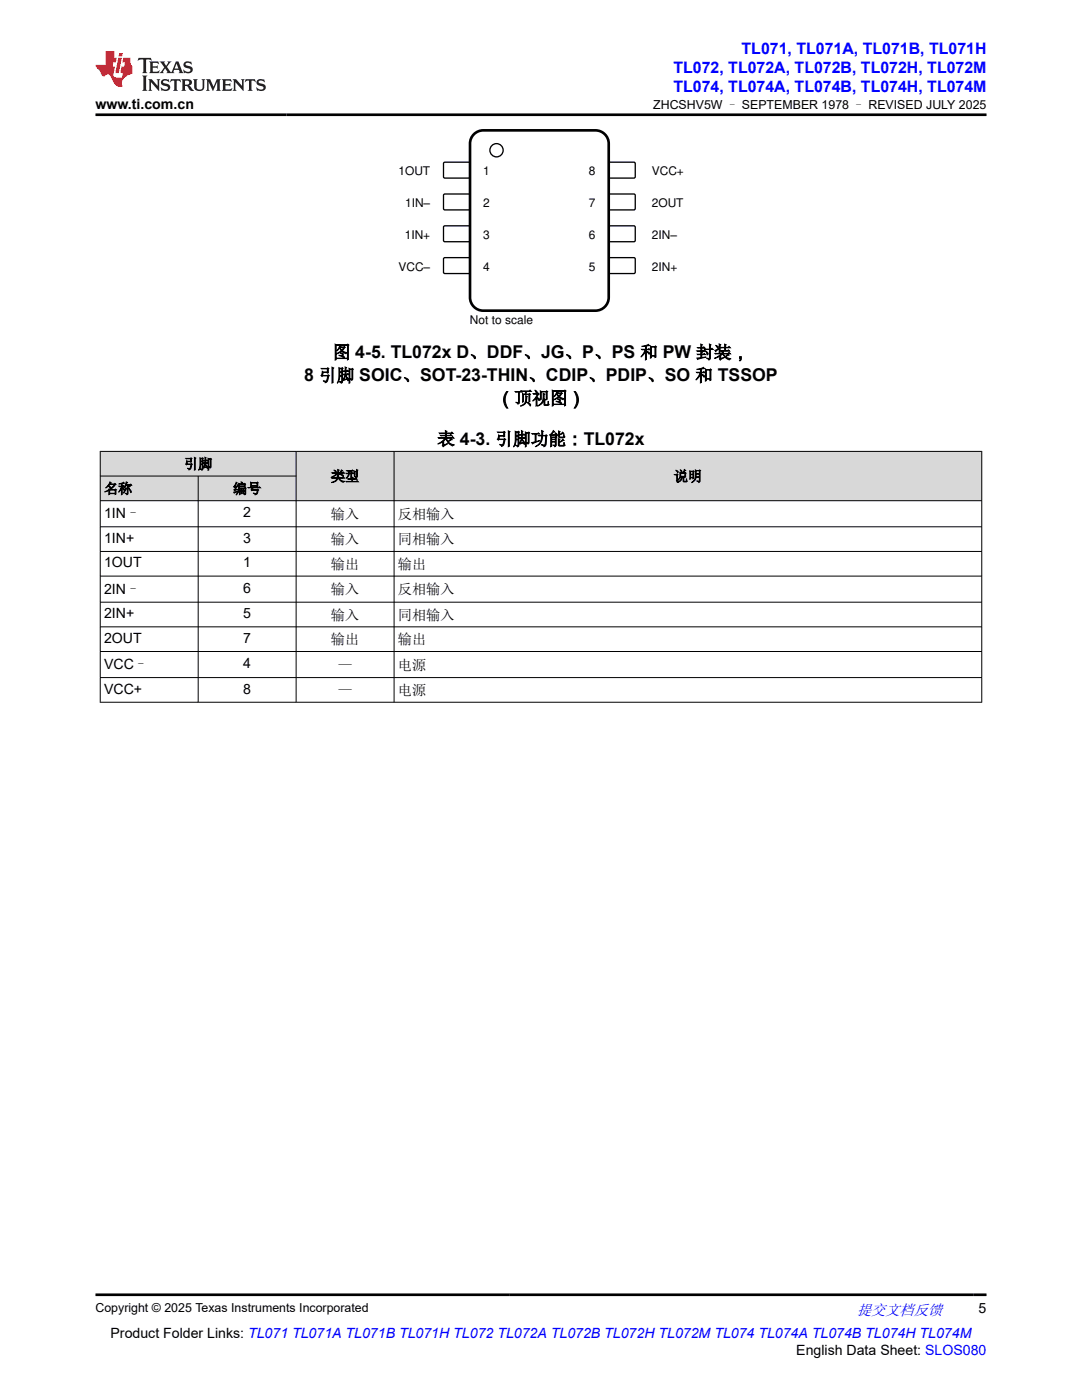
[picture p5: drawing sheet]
<svg xmlns="http://www.w3.org/2000/svg" width="216mm" height="279mm" viewBox="0 0 216 279" stroke-linecap="round" stroke-linejoin="round" font-family="sans-serif">
<defs><g id="words">
<g font-size="3.5">
<text x="66.4" y="71.5">图 4-5. TL072x D、DDF、JG、P、PS 和 PW 封装，</text>
<text x="60.7" y="76.1">8 引脚 SOIC、SOT-23-THIN、CDIP、PDIP、SO 和 TSSOP</text>
<text x="99.1" y="80.7">（顶视图）</text>
<text x="87.3" y="88.8">表 4-3. 引脚功能：TL072x</text>
</g>
<g font-size="3.2" fill="#00f">
<text x="148" y="10.7">TL071, TL071A, TL071B, TL071H</text>
<text x="134.4" y="14.5">TL072, TL072A, TL072B, TL072H, TL072M</text>
<text x="134.4" y="18.3">TL074, TL074A, TL074B, TL074H, TL074M</text>
</g>
<text font-size="3" fill="#00f" x="171" y="262.4">提交文档反馈</text>
<g font-size="2.8">
<text x="19.1" y="21.7">www.ti.com.cn</text>
<text x="36.7" y="93.6">引脚</text>
<text x="20.8" y="98.5">名称</text>
<text x="46.5" y="98.5">编号</text>
<text x="66" y="96">类型</text>
<text x="134.4" y="96">说明</text>
<text x="20.8" y="103.4">1IN–</text>
<text x="48.5" y="103.3">2</text>
<text x="66" y="103.5">输入</text>
<text x="79.4" y="103.5">反相输入</text>
<text x="20.8" y="108.3">1IN+</text>
<text x="20.8" y="113.2">1OUT</text>
<text x="48.5" y="108.3">3</text>
<text x="48.5" y="113.2">1</text>
<text x="66" y="108.6">输入</text>
<text x="66" y="113.5">输出</text>
<text x="79.4" y="108.6">同相输入</text>
<text x="79.4" y="113.5">输出</text>
<text x="20.8" y="118.4">2IN–</text>
<text x="48.5" y="118.3">6</text>
<text x="66" y="118.6">输入</text>
<text x="79.4" y="118.6">反相输入</text>
<text x="20.8" y="123.4">2IN+</text>
<text x="48.5" y="123.4">5</text>
<text x="66" y="123.7">输入</text>
<text x="79.4" y="123.7">同相输入</text>
<text x="20.8" y="128.3">2OUT</text>
<text x="48.5" y="128.3">7</text>
<text x="66" y="128.6">输出</text>
<text x="79.4" y="128.6">输出</text>
<text x="20.8" y="133.5">VCC–</text>
<text x="48.5" y="133.4">4</text>
<text x="67.5" y="133.6">—</text>
<text x="79.4" y="133.6">电源</text>
<text x="20.8" y="138.4">VCC+</text>
<text x="48.5" y="138.4">8</text>
<text x="67.5" y="138.7">—</text>
<text x="79.4" y="138.7">电源</text>
<text x="195.3" y="262.1">5</text>
<text x="22.1" y="266.9">Product Folder Links: TL071 TL071A TL071B TL071H TL072 TL072A TL072B TL072H TL072M TL074 TL074A TL074B TL074H TL074M</text>
<text x="158.9" y="270.3">English Data Sheet: SLOS080</text>
</g>
<g font-size="2.5">
<text x="130.3" y="21.8">ZHCSHV5W – SEPTEMBER 1978 – REVISED JULY 2025</text>
<text x="19" y="261.8">Copyright © 2025 Texas Instruments Incorporated</text>
</g>
<g font-size="2.4">
<text x="79.5" y="35">1OUT</text>
<text x="96.4" y="35">1</text>
<text x="117.5" y="35">8</text>
<text x="130.1" y="35">VCC+</text>
<text x="80.8" y="41.4">1IN±</text>
<text x="96.4" y="41.4">2</text>
<text x="117.5" y="41.4">7</text>
<text x="130.1" y="41.4">2OUT</text>
<text x="80.8" y="47.7">1IN+</text>
<text x="96.4" y="47.7">3</text>
<text x="117.5" y="47.7">6</text>
<text x="130.1" y="47.7">2IN±</text>
<text x="79.5" y="54.1">VCC±</text>
<text x="96.4" y="54.1">4</text>
<text x="117.5" y="54.1">5</text>
<text x="130.1" y="54.1">2IN+</text>
<text x="93.8" y="64.6">Not to scale</text>
</g>
</g></defs>
<path d="M88.5 32.5l.3-.1h4.9l.1 .2-.1 2.8-.2 .1h-4.9l-.1-.2z" fill="none" stroke="#000" stroke-width=".26"/>
<path d="M121.6 32.4h5l.2 .2-.1 2.8-.2 .1h-4.9l-.1-.2v-2.7z" fill-rule="evenodd" fill="#fff"/>
<path d="M121.6 32.4h5l.2 .2-.1 2.8-.2 .1h-4.9l-.1-.2v-2.7z" fill="none" stroke="#000" stroke-width=".26"/>
<path d="M88.5 38.8l.3-.1 4.9 .1 .1 .2-.1 2.8-.2 .1h-4.9l-.1-.3z" fill-rule="evenodd" fill="#fff"/>
<path d="M88.5 38.8l.3-.1 4.9 .1 .1 .2-.1 2.8-.2 .1h-4.9l-.1-.3z" fill="none" stroke="#000" stroke-width=".26"/>
<path d="M121.6 38.8h5l.2 .2-.1 2.8-.2 .1h-4.9l-.1-.3v-2.6z" fill-rule="evenodd" fill="#fff"/>
<path d="M121.6 38.8h5l.2 .2-.1 2.8-.2 .1h-4.9l-.1-.3v-2.6z" fill="none" stroke="#000" stroke-width=".26"/>
<path d="M88.5 45.2l.3-.1h4.9l.1 .2-.1 2.8-.2 .1h-4.9l-.1-.2z" fill-rule="evenodd" fill="#fff"/>
<path d="M88.5 45.2l.3-.1h4.9l.1 .2-.1 2.8-.2 .1h-4.9l-.1-.2z" fill="none" stroke="#000" stroke-width=".26"/>
<path d="M121.6 45.1h5l.2 .2-.1 2.8-.2 .1h-4.9l-.1-.2v-2.7z" fill-rule="evenodd" fill="#fff"/>
<path d="M121.6 45.1h5l.2 .2-.1 2.8-.2 .1h-4.9l-.1-.2v-2.7z" fill="none" stroke="#000" stroke-width=".26"/>
<path d="M88.5 51.5l.3-.1 4.9 .1 .1 .2-.1 2.8-.2 .1h-4.9l-.1-.3z" fill-rule="evenodd" fill="#fff"/>
<path d="M88.5 51.5l.3-.1 4.9 .1 .1 .2-.1 2.8-.2 .1h-4.9l-.1-.3z" fill="none" stroke="#000" stroke-width=".26"/>
<path d="M121.6 51.5h5l.2 .2-.1 2.8-.2 .1h-4.9l-.1-.3v-2.6z" fill-rule="evenodd" fill="#fff"/>
<g fill="none" stroke="#000" stroke-width=".26">
<path d="M121.6 51.5h5l.2 .2-.1 2.8-.2 .1h-4.9l-.1-.3v-2.6z"/>
<circle cx="99.1" cy="30" r="1.32"/>
</g>
<path d="M94.4 27a2.64 2.64 0 0 1 2-1h22.4a2.65 2.65 0 0 1 2.7 2.7v30.7a2.65 2.65 0 0 1-2.7 2.6h-22.4a2.65 2.65 0 0 1-2.6-2.6v-30.7l.1-.6z" fill="none" stroke="#000" stroke-width=".53"/>
<g fill="#d8d8d8">
<path d="M20 90.1h175.9v4.9h-175.9z" fill-rule="evenodd"/>
<path d="M20.1 90.1h38.9v4.8h-38.9z" fill-rule="evenodd"/>
<path d="M59.2 90.1h19.4v9.8h-19.4z" fill-rule="evenodd"/>
<path d="M78.7 90.1h117.1v9.8h-117.1z" fill-rule="evenodd"/>
<path d="M20.1 95.1h19.4v4.8h-19.4z" fill-rule="evenodd"/>
<path d="M39.6 95.1h19.4v4.8h-19.4z" fill-rule="evenodd"/>
</g>
<g fill="none" stroke="#000" stroke-width=".2">
<path d="M19.9 90.1h176.1M19.9 95h39.3M20 90v50.2M39.5 95v45.2M59.1 90v50.2M78.6 90v50.2M195.9 90v50.2M196 99.9h-176.1M19.9 105.1h176.1M19.9 110.1h176.1M19.9 115h176.1M19.9 120.2h176.1"/>
<path d="M19.9 125.1h176.1M19.9 130h176.1M19.9 135.2h176.1M19.9 140.1h176.1"/>
</g>
<path d="M27.7 11.6l-.2 .5 .5-.2h.6v.1v2.2l-.2 .4h1l-.2-.4v-2.2v-.1h.5l.5 .2-.1-.5zM29.8 12.3l.2 .4v1.5l-.2 .4h1.9l.1-.6a1.08 1.08 0 0 1-1.3 .2v-.7h.6l.4 .2v-.7l-.4 .2h-.6v-.5l.2-.2a1 1 0 0 1 1 .3l-.1-.5zM31.8 12.3l1 1.1-1 1.2h.9l-.2-.2 .4-.8 .5 .8-.2 .2h1.6l-.2-.2 .1-.5h1l.1 .5-.1 .2h.9l-.2-.3-.8-2h-.5l-1 2.2-.8-1.1 .9-1.1h-.8l.2 .2-.5 .6-.3-.6 .1-.2zM35.2 12.7l.4 1h-.8zM36.8 12.4a.65 .65 0 0 0-.2 .7 .65 .65 0 0 0 .6 .5l.7 .1 .1 .3a.79 .79 0 0 1-.7 .4 .79 .79 0 0 1-.7-.5l.1 .7 .2-.1a.93 .93 0 0 0 1.1 .1 .93 .93 0 0 0 .4-1 1.46 1.46 0 0 0-1.2-.6l-.1-.3a1.09 1.09 0 0 1 1.2 .2l-.2-.6-.1 .1-.6-.2zM28.4 15.1l.2 .4v2.2l-.2 .4h1l-.2-.4v-2.2l.2-.4zM29.6 15.8l.2 .4v1.5l-.2 .4h.8l-.3-.4v-1.3l1.7 1.8v-2l.2-.4h-.8l.2 .2 .1 1.1-1.2-1.3zM32.3 15.9a.65 .65 0 0 0-.2 .8 .65 .65 0 0 0 .7 .4l.6 .2 .1 .2a.79 .79 0 0 1-.7 .4 .79 .79 0 0 1-.7-.5l.1 .7 .2-.1a.93 .93 0 0 0 1.1 .1 .93 .93 0 0 0 .4-.9 1.46 1.46 0 0 0-1.2-.6l-.1-.4a1.09 1.09 0 0 1 1.2 .2l-.2-.6-.1 .1-.6-.1zM34.1 15.8l-.1 .6a.63 .63 0 0 1 .7-.3l.1 1.6-.3 .4h1l-.2-.4v-1.6a.66 .66 0 0 1 .8 .3l-.1-.6zM36.2 15.8l.2 .4v1.5l-.2 .4h.9l-.2-.2v-.7h.5l.1 .2a.79 .79 0 0 0 1.2 .6l-1-.9a.61 .61 0 0 0 .6-.6 .61 .61 0 0 0-.5-.7zM36.9 16.1h.2a.47 .47 0 0 1 .5 .1 .47 .47 0 0 1 .1 .5l-.2 .1-.6 .1zM38.5 15.8l.2 .2a2.27 2.27 0 0 0 .4 2 1.04 1.04 0 0 0 1.7-.7v-1.3l.2-.2h-.8l.2 .4v1.1a.6 .6 0 0 1-.6 .6 .6 .6 0 0 1-.6-.6v-1.1l.3-.4zM41.1 15.8l.2 .4v1.5l-.2 .4h.7l-.2-.4v-1.4l.9 1.9 .8-1.9v1.4l-.2 .4h1l-.3-.4v-1.5l.3-.4h-.8l-.7 1.5-.7-1.5zM44.3 15.8l.2 .4v1.5l-.2 .4h1.9l.1-.6a1.09 1.09 0 0 1-1.3 .2v-.7h.6l.4 .2v-.6l-.4 .2h-.6v-.6l.2-.1a1.01 1.01 0 0 1 1 .3l-.1-.6zM46.4 15.8l.3 .4v1.5l-.3 .4h.8l-.2-.4v-1.3l1.6 1.8v-2l.2-.4h-.7l.2 .2v1.1l-1.2-1.3zM49 15.8l-.1 .6a.63 .63 0 0 1 .8-.3v1.6l-.3 .4h1l-.2-.4v-1.6a.66 .66 0 0 1 .8 .3l-.1-.6zM51.4 15.9a.65 .65 0 0 0-.2 .8 .65 .65 0 0 0 .6 .4l.6 .2 .2 .2a.79 .79 0 0 1-.8 .4 .79 .79 0 0 1-.6-.5l.1 .7 .2-.1a.93 .93 0 0 0 1 .1 .93 .93 0 0 0 .5-.9 1.46 1.46 0 0 0-1.3-.6l-.1-.4a1.09 1.09 0 0 1 1.3 .2l-.2-.6-.2 .1-.5-.1z" fill="#231f20"/>
<path d="M21.1 10.2v2.8h-2v.3l.9 1a.95 .95 0 0 0 .9 .9 .59 .59 0 0 1 .6-.4 .59 .59 0 0 1 .5 .4l.4 .7a1.59 1.59 0 0 0 2.1 1.4 1.61 1.61 0 0 1 1-2.3l1-.3-.1-1.5a1.59 1.59 0 0 1-.4-1.7h-1.4l-.2 .9h.5l-.1 .9h-.5l-.2 1v.2l.4 .1-.2 .9h-.6a.73 .73 0 0 1-1.1-.7l.3-1.5h-.5l.2-.9h.5l.2-.9h-.5v-1.3zM23.6 11.5l-.6 3.1h.7l.6-3.1zM23.8 10.6l-.1 .6h.7l.1-.6z" fill="#ed1c24"/>
<path d="M19 22.9h177.8M19 258.4h177.8" fill="none" stroke="#000" stroke-width=".53"/>
<use href="#words"/>
</svg>
